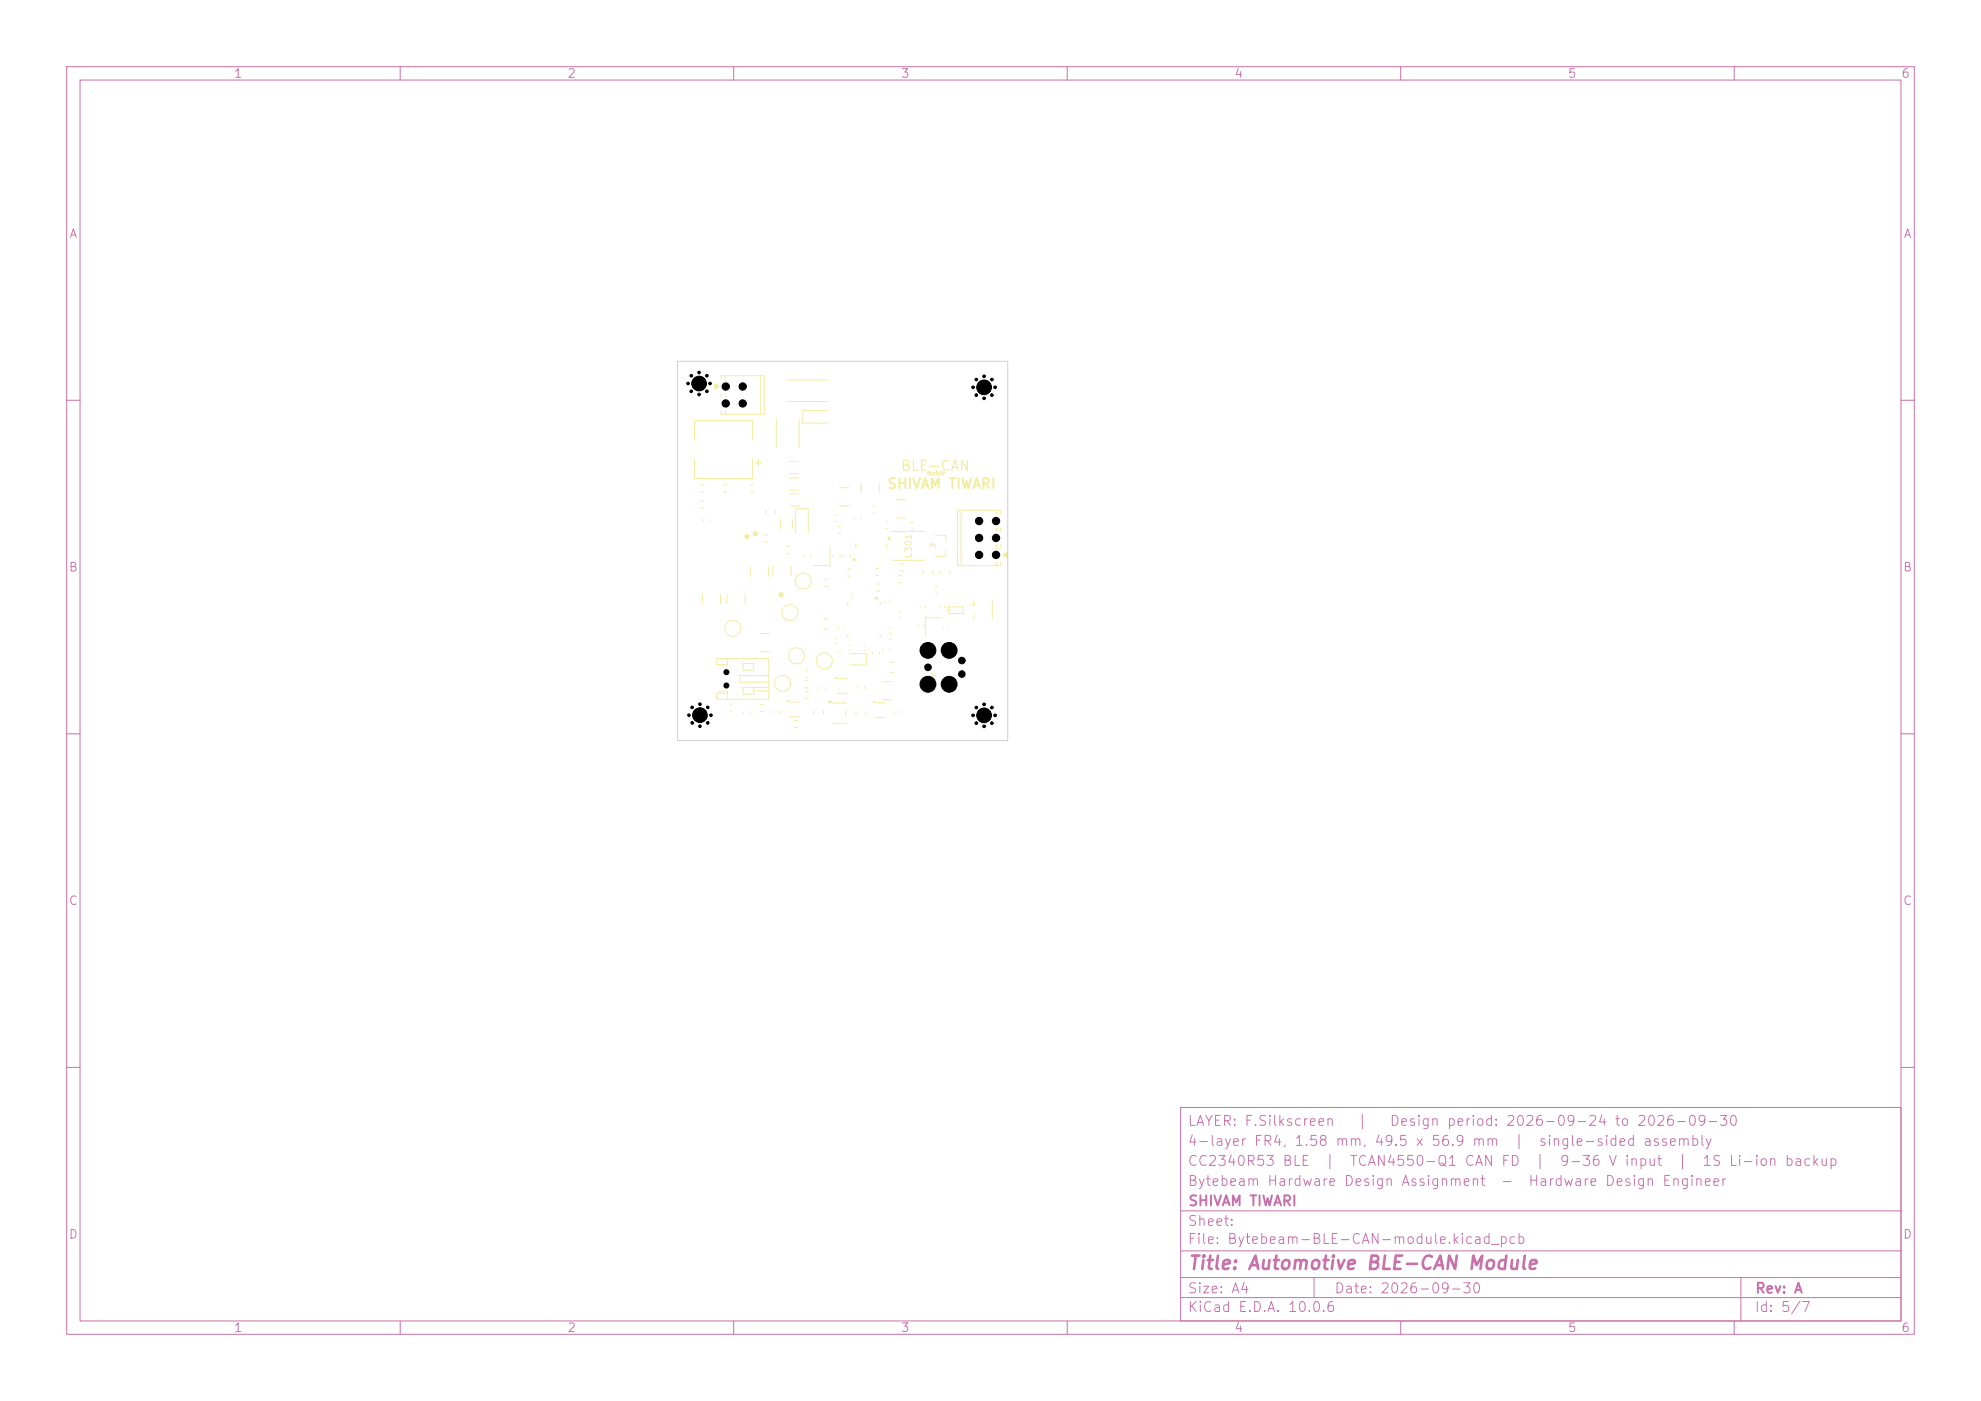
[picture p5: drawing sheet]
<svg xmlns="http://www.w3.org/2000/svg" width="297mm" height="210mm" viewBox="0 0 297 210" stroke-linecap="round" stroke-linejoin="round" font-family="sans-serif">
<defs><g id="words">
<text font-size="2" fill="#c872ab" x="178" y="190.8">Title: Automotive BLE-CAN Module</text>
<g font-size="1.5" fill="#f2eda1">
<text x="134.9" y="70.9">BLE-CAN</text>
<text x="132.9" y="73.6">SHIVAM TIWARI</text>
</g>
<g font-size="1.5" fill="#c872ab">
<text x="178" y="172.1">4-layer FR4, 1.58 mm, 49.5 x 56.9 mm</text>
<text x="178" y="169.1">LAYER: F.Silkscreen</text>
<text x="203.4" y="169.1">|</text>
<text x="208.2" y="169.1">Design period: 2026-09-24 to 2026-09-30</text>
<text x="226.9" y="172.1">|</text>
<text x="230.6" y="172.1">single-sided assembly</text>
<text x="178" y="178.1">Bytebeam Hardware Design Assignment</text>
<text x="178" y="175.1">CC2340R53 BLE</text>
<text x="198.5" y="175.1">|</text>
<text x="202.2" y="175.1">TCAN4550-Q1 CAN FD</text>
<text x="224.9" y="178.1">-</text>
<text x="229" y="178.1">Hardware Design Engineer</text>
<text x="230" y="175.1">|</text>
<text x="233.7" y="175.1">9-36 V input</text>
<text x="251.4" y="175.1">|</text>
<text x="255.1" y="175.1">1S Li-ion backup</text>
<text x="178" y="184.1">Sheet:</text>
<text x="178" y="181.1">SHIVAM TIWARI</text>
<text x="178" y="186.8">File: Bytebeam-BLE-CAN-module.kicad_pcb</text>
<text x="178" y="197">KiCad E.D.A. 10.0.6</text>
<text x="178" y="194.2">Size: A4</text>
<text x="200" y="194.2">Date: 2026-09-30</text>
<text x="263" y="197">Id: 5/7</text>
<text x="263" y="194.2">Rev: A</text>
</g>
<g font-size="1.3" fill="#c872ab">
<text x="35" y="12">1</text>
<text x="85" y="12">2</text>
<text x="135" y="12">3</text>
<text x="185" y="12">4</text>
<text x="235" y="12">5</text>
<text x="285" y="12">6</text>
<text x="10.3" y="36">A</text>
<text x="285.3" y="36">A</text>
<text x="10.2" y="86">B</text>
<text x="285.2" y="86">B</text>
<text x="10.2" y="136">C</text>
<text x="285.2" y="136">C</text>
<text x="10.2" y="186">D</text>
<text x="285.2" y="186">D</text>
<text x="35" y="200">1</text>
<text x="85" y="200">2</text>
<text x="135" y="200">3</text>
<text x="185" y="200">4</text>
<text x="235" y="200">5</text>
<text x="285" y="200">6</text>
</g>
<text font-size="1.2" fill="#f2eda1" x="112.8" y="70.2">+</text>
<text font-size="1" fill="#f2eda1" x="137" y="83.8" transform="rotate(-90 137 83.8)">L301</text>
<text font-size=".8" fill="#f2eda1" x="138.9" y="71.5">module</text>
</g></defs>
<g fill="none" stroke="#c872ab" stroke-width=".15">
<path d="M10 10h277v190h-277zM12 12h273v186h-273zM60 10v2M110 10v2M160 10v2M210 10v2M260 10v2M10 60h2M285 60h2M10 110h2M285 110h2M10 160h2"/>
<path d="M177 166h108v32h-108zM285 160h2M60 198v2M110 198v2M160 198v2M177 194.5h108M177 191.5h108M177 187.5h108M177 181.5h108M197 191.5v3M210 198v2M260 198v2"/>
<path d="M261 191.5v6.5"/>
</g>
<g fill="none" stroke="#f2eda1" stroke-width=".15">
<path d="M104.1 66v-3h8.7v3M104.1 68.8v2.9h8.7v-2.9M105 72.7h.4M105 73.7h.4M125.6 78.9h.5M125.6 79.9h.5M114.6 80.2h.5M114.6 81.3h.5M125.6 97.5v.2M126.3 97.5v.2M139.8 81.4l.2 .4h-.5zM140.3 80.3h1.5v1"/>
<path d="M140.3 81.4v.8M141.1 92.6h-2.4v2.8M141.8 82.4v1l-1.5-.1"/>
<circle cx="109.9" cy="94.2" r="1.2"/>
</g>
<path d="M139.8 81.4l.2 .4h-.5z" fill="#f2eda1"/>
<g fill="none" stroke="#f2eda1" stroke-width=".15">
<path d="M104.9 75.1h.5M104.9 76.2h.5M108.5 72.7h.4M108.5 73.7h.4M114.8 76.5v.5M116.3 76.5v.5M117 77.8v1.4M118.8 77.8v1.4M132.8 78.2h.3M132.8 79.3h.3M144.1 76.5v8.3M149.4 76.5v.6"/>
<path d="M149.4 79.1v.5M150 77.1v-.6h-6.4v8.3h6.4v-.6M150 79.1v.5M120.6 83.2v.3M121.6 83.2v.3M131.3 85.2h.4M131.3 86.3h.4M133.4 94.2h.2M133.4 94.9h.2M137.9 90.9v.2M138.7 90.9v.2M140.9 90.9v.2"/>
<path d="M141.7 90.9v.2M146.1 90v.7h-.7M146.1 92.2v.6M148.8 90.1v2.7M149.4 81.7v.5M149.4 84.2v.6M150 81.7v.5M150.4 83.2l.6-.5v.9zM119.1 108h.4M119.1 109h.4M132.3 102.2h1.5M132.3 104.9h1.5"/>
<circle cx="118.4" cy="91.8" r="1.2"/>
</g>
<path d="M150.4 83.2l.6-.5v.9z" fill="#f2eda1"/>
<path d="M105.4 77.9v.2M106.4 77.9v.2M128.1 77.6v.3M129.1 77.6v.3M109 89v1.4M111.7 89v1.4M118.1 105h.2l-.1 .2zM118.4 107.5h1.4M118.5 105.2h1.3" fill="none" stroke="#f2eda1" stroke-width=".15"/>
<path d="M118.1 105h.2l-.1 .2z" fill="#f2eda1"/>
<g fill="none" stroke="#f2eda1" stroke-width=".15">
<path d="M118.2 69.2h1.5M118.2 71h1.5M118.5 74h1.4M118.5 75.9h1.4M119.3 79.9v-3.6h1.9v3.6M125.9 73.1h1.4M125.9 75.8h1.4M105.3 89.1v1.4M108 89.1v1.4M109 99.6h-1.6v-.9h7.9v6.1h-7.9v-.9h1.6M109 98.7v1.2M111.4 99.5h1.6v1h-1.6z"/>
<path d="M131.4 87.5h.5M131.4 88.6h.5M134.9 91.8h.2M134.9 92.5h.2M134.9 84.5h.5M134.9 85.6h.5M142.2 91.2v-.2h2.2v1h-2.2v-.3M107.8 103.6h1.2v1.2M111.4 103.1h1.6v1h-1.6zM113 103.1h2.3M113 103.6h2.3M115.3 101.3h-4.4v1h4.4"/>
<path d="M122.8 103v.3M123.8 103v.3M130.9 105.1h.3l-.1 .2zM131.2 107.6h1.5M131.4 105.4h1.3"/>
<circle cx="142.2" cy="91.5" r=".1"/>
</g>
<path d="M130.9 105.1h.3l-.1 .2z" fill="#f2eda1"/>
<g fill="none" stroke="#f2eda1" stroke-width=".15">
<path d="M112.5 72.7h.5M112.5 73.7h.5M117.9 81.9h.5M117.9 82.9h.5M127.1 85.3h.4M127.1 86.4h.4M127.6 89.1h.2M127.6 89.8h.2M132.4 97.3v.3M133.4 97.3v.3M140.3 87.9h.2M140.3 89h.2"/>
<path d="M124.2 105.1h.5l-.3 .3zM125 105.4h1.8M125 108.4h1.8M126.8 106.5v.8"/>
<circle cx="123.6" cy="99.1" r="1.2"/>
</g>
<circle cx="113.2" cy="80" r=".31" fill="#f2eda1" stroke="#f2eda1" stroke-width=".15"/>
<path d="M124.2 105.1h.5l-.3 .3z" fill="#f2eda1"/>
<g fill="none" stroke="#f2eda1" stroke-width=".15">
<path d="M118.1 57h6.1M118.1 60.2h6.1M118.3 71.7h1.4M118.3 73.5h1.4M125.1 77.2h.3M125.1 78.2h.3M134.4 74.9h1.4M134.4 77.6h1.4M136.5 78.3h.5M136.5 79.4h.5M112.5 85v1.4M114 95h1.4"/>
<path d="M114 97.7h1.4M115.2 85v1.4M115.9 84.9v1.4M118.6 84.9v1.4M123.6 92.8h.5M123.6 94.2h.5M124.4 81.9v2.9h-2.4M124.9 83.2v.3M125.1 95.7h.3M125.1 96.4h.3M125.7 93.9v.2M126 83.2v.3"/>
<path d="M126.4 83.1v.5M126.4 93.9v.2M127 95.2v.3h.3M127.3 96.7h.2M127.3 97.4h.2M127.3 90.4h-.3v.2M127.4 98h2.5v1.7h-2.5M127.5 83.1v.5M131.9 90.4h.2v.2M132.1 95.2v.3h-.2M134.7 86.3h.5M134.7 87.3h.5"/>
<path d="M137.7 93.6v.2M138.5 93.6v.2M141.4 94.2v.2M142.1 94.2v.2M109.4 105.6h.4M109.4 106.6h.4M111.4 106.7v.3M112.4 106.7v.3M114 105.6h.4M114 106.7h.4M120.7 102.1h.4M120.7 103.1h.4"/>
<path d="M120.8 100.6h.2M120.8 101.6h.2M122 106.5v.6M123.5 106.5v.6M125.2 101.5h.3l-.2 .2zM125.5 103.9h1.5M125.6 101.7h1.4M128.3 106.7v.5M128.7 102.8v.5M129.7 102.8v.5M129.8 106.7v.5M139.8 100.7v.6h.6"/>
<circle cx="120.4" cy="87.1" r="1.2"/>
<circle cx="117.3" cy="102.4" r="1.2"/>
</g>
<circle cx="117.1" cy="89.2" r=".31" fill="#f2eda1" stroke="#f2eda1" stroke-width=".15"/>
<circle cx="131.4" cy="89.7" r=".13" fill="none" stroke="#f2eda1" stroke-width=".25"/>
<path d="M125.2 101.5h.3l-.2 .2z" fill="#f2eda1"/>
<g fill="none" stroke="#f2eda1" stroke-width=".15">
<path d="M107.2 57.5l.6 .4-.6 .5zM108.1 56.9v-.6h6.5v5.8h-6.5v-.6M108.1 59v.5M108.7 56.3v.6M108.7 59v.5M114 56.3v5.8M108.7 61.5v.6M116.4 62.8v4.3M119.8 62.8v4.3M130.9 75.9h.3M130.9 76.9h.3M128.3 81.5v.7"/>
<path d="M130.8 97.8v.3M131.8 97.8v.3M132.9 81.5v.7"/>
</g>
<circle cx="128.1" cy="83.9" r=".18" fill="#f2eda1" stroke="#f2eda1" stroke-width=".15"/>
<path d="M107.2 57.5l.6 .4-.6 .5z" fill="#f2eda1"/>
<g fill="none" stroke="#f2eda1" stroke-width=".15">
<path d="M124 61.5h-3.6v1.9h3.6M129.1 72.4v1.5M131.8 72.4v1.5M133.8 79.7h4.8M133.2 80.5l.3 .2-.3 .2zM133.5 99.3h.6M133.8 84h4.8M116 106.6v.3M117 106.6v.3M133.5 100.8h.6"/>
<circle cx="119.4" cy="98.3" r="1.2"/>
</g>
<path d="M133.2 80.5l.3 .2-.3 .2z" fill="#f2eda1"/>
<g fill="none" stroke="#f2eda1" stroke-width=".15">
<path d="M123.7 86.8h.4M123.7 87.9h.4M129.5 96.7h.2M129.5 97.5h.2M132.7 90.1v.2M133.4 95.1h.2M133.4 95.8h.2M133.4 90.1v.2M138.4 85.6v.5M139.8 85.6v.5M141 85.6v.5M142.4 85.6v.5"/>
<path d="M120.8 103.7h.4M120.8 104.7h.4M134.1 106.6v.3M135.1 106.6v.3"/>
</g>
<circle cx="112" cy="80.4" r=".31" fill="#f2eda1" stroke="#f2eda1" stroke-width=".15"/>
<path d="M101.6 54.2h49.5v56.8h-49.5z" fill="none" stroke="#d0d2cd" stroke-width=".15"/>
<g fill="#000" stroke="#000" stroke-width=".15">
<circle cx="103.2" cy="57.5" r=".2"/>
<circle cx="103.6" cy="58.7" r=".2"/>
<circle cx="103.6" cy="56.3" r=".2"/>
<circle cx="104.8" cy="55.8" r=".2"/>
<circle cx="104.8" cy="59.1" r=".2"/>
<circle cx="104.8" cy="57.5" r="1.1"/>
<circle cx="106" cy="58.7" r=".2"/>
<circle cx="106" cy="56.3" r=".2"/>
<circle cx="106.5" cy="57.5" r=".2"/>
<circle cx="108.8" cy="57.9" r=".55"/>
<circle cx="111.3" cy="57.9" r=".55"/>
<circle cx="145.9" cy="58.1" r=".2"/>
<circle cx="146.4" cy="59.2" r=".2"/>
<circle cx="146.4" cy="56.9" r=".2"/>
<circle cx="147.5" cy="58.1" r="1.1"/>
<circle cx="147.5" cy="59.7" r=".2"/>
<circle cx="147.5" cy="56.4" r=".2"/>
<circle cx="148.7" cy="59.2" r=".2"/>
<circle cx="148.7" cy="56.9" r=".2"/>
<circle cx="149.2" cy="58.1" r=".2"/>
<circle cx="108.8" cy="60.5" r=".55"/>
<circle cx="111.3" cy="60.5" r=".55"/>
<circle cx="146.8" cy="78.1" r=".55"/>
<circle cx="149.3" cy="78.1" r=".55"/>
<circle cx="139.1" cy="97.5" r="1.19"/>
<circle cx="142.3" cy="97.5" r="1.19"/>
<circle cx="144.2" cy="99" r=".5"/>
<circle cx="146.8" cy="80.6" r=".55"/>
<circle cx="146.8" cy="83.2" r=".55"/>
<circle cx="149.3" cy="83.2" r=".55"/>
<circle cx="149.3" cy="80.6" r=".55"/>
<circle cx="103.3" cy="107.2" r=".2"/>
<circle cx="103.8" cy="106" r=".2"/>
<circle cx="103.8" cy="108.4" r=".2"/>
<circle cx="104.9" cy="108.9" r=".2"/>
<circle cx="104.9" cy="105.6" r=".2"/>
<circle cx="104.9" cy="107.2" r="1.1"/>
<circle cx="106.1" cy="106" r=".2"/>
<circle cx="106.1" cy="108.4" r=".2"/>
<circle cx="106.6" cy="107.2" r=".2"/>
<circle cx="108.9" cy="102.8" r=".37"/>
<circle cx="108.9" cy="100.8" r=".37"/>
<circle cx="139.1" cy="100" r=".5"/>
<circle cx="139.1" cy="102.6" r="1.19"/>
<circle cx="142.3" cy="102.6" r="1.19"/>
<circle cx="144.2" cy="101" r=".5"/>
<circle cx="145.9" cy="107.2" r=".2"/>
<circle cx="146.4" cy="106.1" r=".2"/>
<circle cx="146.4" cy="108.4" r=".2"/>
<circle cx="147.5" cy="107.2" r="1.1"/>
<circle cx="147.5" cy="105.6" r=".2"/>
<circle cx="147.5" cy="108.9" r=".2"/>
<circle cx="148.7" cy="106.1" r=".2"/>
<circle cx="148.7" cy="108.4" r=".2"/>
<circle cx="149.2" cy="107.2" r=".2"/>
</g>
<use href="#words"/>
</svg>
